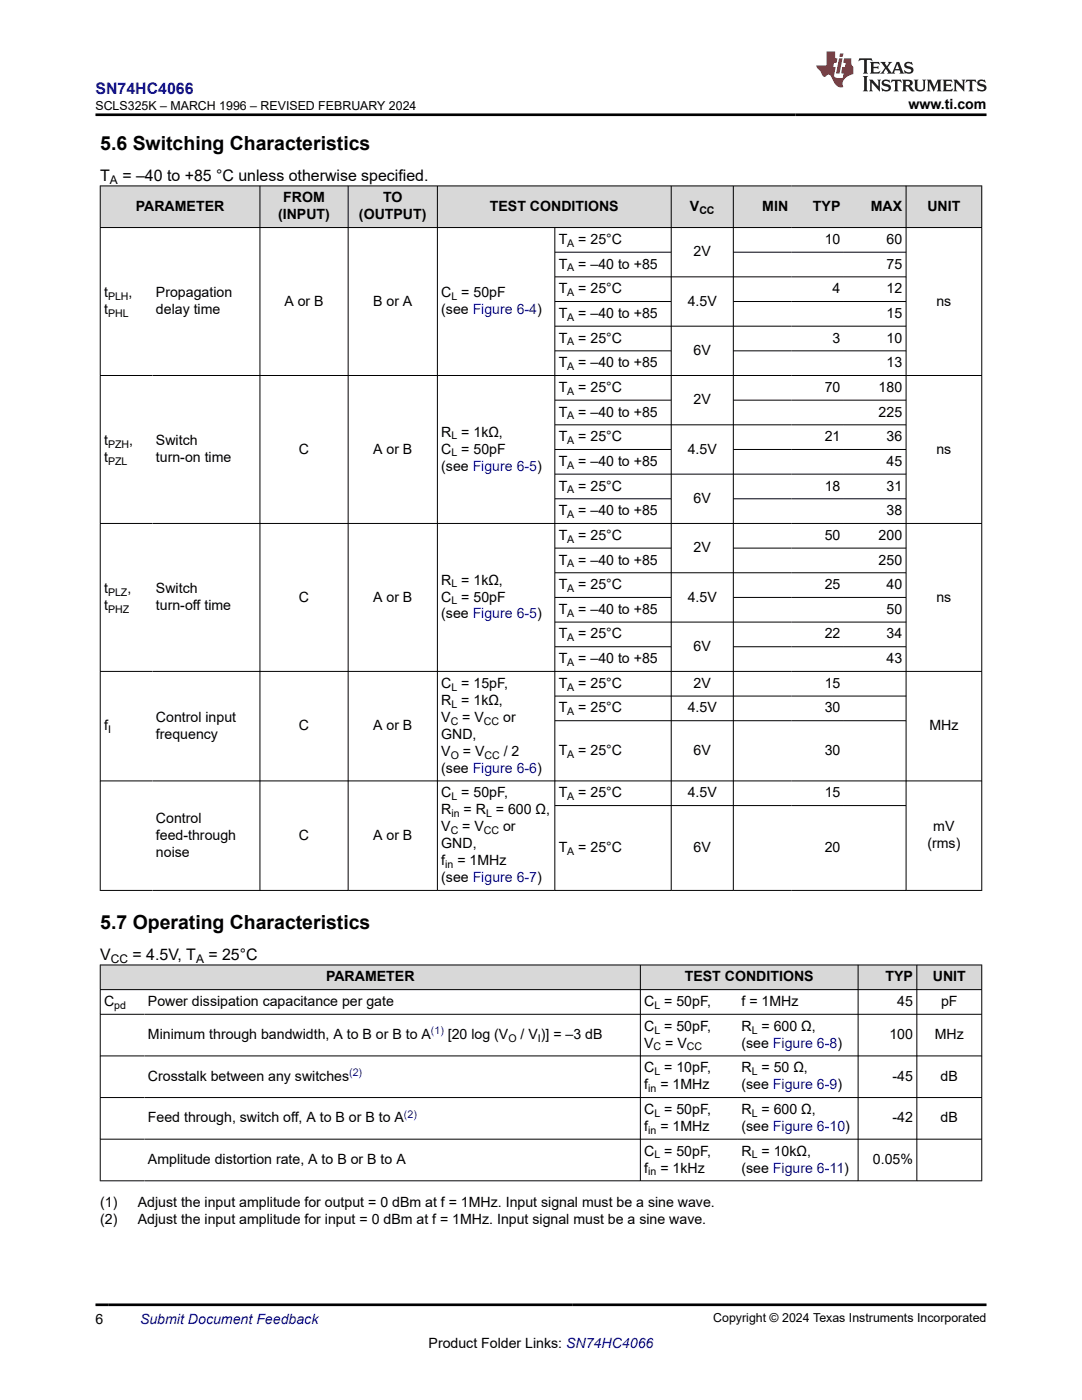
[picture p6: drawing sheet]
<svg xmlns="http://www.w3.org/2000/svg" width="216mm" height="279mm" viewBox="0 0 216 279" stroke-linecap="round" stroke-linejoin="round" font-family="sans-serif">
<defs><g id="words">
<g font-size="3.9">
<text x="20" y="29.9">5.6 Switching Characteristics</text>
<text x="20" y="185.4">5.7 Operating Characteristics</text>
</g>
<text font-size="3.2" fill="#00f" x="19" y="18.7">SN74HC4066</text>
<g font-size="3.2">
<text x="20" y="36.1">T</text>
<text x="24.4" y="36.1">= –40 to +85 °C unless otherwise specified.</text>
<text x="20" y="191.5">V</text>
<text x="26.4" y="191.5">= 4.5V, T</text>
<text x="41.6" y="191.5">= 25°C</text>
</g>
<g font-size="2.8">
<text x="181.3" y="21.8">www.ti.com</text>
<text x="56.5" y="40.4">FROM</text>
<text x="76.4" y="40.4">TO</text>
<text x="27.1" y="42.1">PARAMETER</text>
<text x="55.5" y="43.8">(INPUT)</text>
<text x="71.6" y="43.8">(OUTPUT)</text>
<text x="97.7" y="42.1">TEST CONDITIONS</text>
<text x="137.7" y="42.1">V</text>
<text x="152.1" y="42.1">MIN</text>
<text x="162.2" y="42.1">TYP</text>
<text x="173.8" y="42.1">MAX</text>
<text x="185.1" y="42.1">UNIT</text>
<text x="111.5" y="48.7">T</text>
<text x="111.5" y="53.6">T</text>
<text x="115.4" y="48.7">= 25°C</text>
<text x="115.4" y="53.6">= –40 to +85</text>
<text x="138.4" y="51.1">2V</text>
<text x="164.6" y="48.7">10</text>
<text x="176.9" y="48.7">60</text>
<text x="176.9" y="53.6">75</text>
<text x="20.8" y="59.3">t</text>
<text x="25.7" y="59.3">,</text>
<text x="31.1" y="59.3">Propagation</text>
<text x="88" y="59.3">C = 50pF</text>
<text x="111.5" y="58.5">T</text>
<text x="115.4" y="58.5">= 25°C</text>
<text x="166.1" y="58.5">4</text>
<text x="176.9" y="58.5">12</text>
<text x="20.8" y="62.7">t</text>
<text x="31.1" y="62.7">delay time</text>
<text x="56.7" y="61">A or B</text>
<text x="74.5" y="61">B or A</text>
<text x="88" y="62.7">(see Figure 6-4)</text>
<text x="111.5" y="63.4">T</text>
<text x="115.4" y="63.4">= –40 to +85</text>
<text x="137.2" y="61">4.5V</text>
<text x="176.9" y="63.4">15</text>
<text x="186.9" y="61">ns</text>
<text x="111.5" y="68.4">T</text>
<text x="115.4" y="68.4">= 25°C</text>
<text x="138.4" y="70.8">6V</text>
<text x="166.1" y="68.4">3</text>
<text x="176.9" y="68.4">10</text>
<text x="111.5" y="73.3">T</text>
<text x="115.4" y="73.3">= –40 to +85</text>
<text x="176.9" y="73.3">13</text>
<text x="111.5" y="78.2">T</text>
<text x="111.5" y="83.1">T</text>
<text x="115.4" y="78.2">= 25°C</text>
<text x="115.4" y="83.1">= –40 to +85</text>
<text x="138.4" y="80.7">2V</text>
<text x="164.6" y="78.2">70</text>
<text x="175.3" y="78.2">180</text>
<text x="175.3" y="83.1">225</text>
<text x="20.8" y="88.8">t</text>
<text x="25.8" y="88.8">,</text>
<text x="31.1" y="88.8">Switch</text>
<text x="88" y="87.1">R = 1kΩ,</text>
<text x="111.5" y="88.1">T</text>
<text x="115.4" y="88.1">= 25°C</text>
<text x="164.6" y="88.1">21</text>
<text x="176.9" y="88.1">36</text>
<text x="20.8" y="92.2">t</text>
<text x="31.1" y="92.2">turn-on time</text>
<text x="59.6" y="90.5">C</text>
<text x="74.5" y="90.5">A or B</text>
<text x="88" y="90.5">C = 50pF</text>
<text x="88" y="93.9">(see Figure 6-5)</text>
<text x="111.5" y="93">T</text>
<text x="115.4" y="93">= –40 to +85</text>
<text x="137.2" y="90.5">4.5V</text>
<text x="176.9" y="93">45</text>
<text x="186.9" y="90.5">ns</text>
<text x="111.5" y="97.9">T</text>
<text x="115.4" y="97.9">= 25°C</text>
<text x="138.4" y="100.4">6V</text>
<text x="164.6" y="97.9">18</text>
<text x="176.9" y="97.9">31</text>
<text x="111.5" y="102.8">T</text>
<text x="111.5" y="107.7">T</text>
<text x="115.4" y="102.8">= –40 to +85</text>
<text x="115.4" y="107.7">= 25°C</text>
<text x="164.6" y="107.7">50</text>
<text x="175.3" y="107.7">200</text>
<text x="176.9" y="102.8">38</text>
<text x="111.5" y="112.7">T</text>
<text x="115.4" y="112.7">= –40 to +85</text>
<text x="138.4" y="110.2">2V</text>
<text x="175.3" y="112.7">250</text>
<text x="20.8" y="118.3">t</text>
<text x="25.4" y="118.3">,</text>
<text x="31.1" y="118.3">Switch</text>
<text x="88" y="116.7">R = 1kΩ,</text>
<text x="111.5" y="117.6">T</text>
<text x="115.4" y="117.6">= 25°C</text>
<text x="164.6" y="117.6">25</text>
<text x="176.9" y="117.6">40</text>
<text x="20.8" y="121.7">t</text>
<text x="31.1" y="121.7">turn-off time</text>
<text x="59.6" y="120">C</text>
<text x="74.5" y="120">A or B</text>
<text x="88" y="120">C = 50pF</text>
<text x="88" y="123.4">(see Figure 6-5)</text>
<text x="111.5" y="122.5">T</text>
<text x="115.4" y="122.5">= –40 to +85</text>
<text x="137.2" y="120">4.5V</text>
<text x="176.9" y="122.5">50</text>
<text x="186.9" y="120">ns</text>
<text x="111.5" y="127.4">T</text>
<text x="115.4" y="127.4">= 25°C</text>
<text x="138.4" y="129.9">6V</text>
<text x="164.6" y="127.4">22</text>
<text x="176.9" y="127.4">34</text>
<text x="88" y="137.3">C = 15pF,</text>
<text x="111.5" y="132.3">T</text>
<text x="111.5" y="137.3">T</text>
<text x="115.4" y="132.3">= –40 to +85</text>
<text x="115.4" y="137.3">= 25°C</text>
<text x="138.4" y="137.3">2V</text>
<text x="164.6" y="137.3">15</text>
<text x="176.9" y="132.3">43</text>
<text x="88" y="140.7">R = 1kΩ,</text>
<text x="111.5" y="142.2">T</text>
<text x="115.4" y="142.2">= 25°C</text>
<text x="137.2" y="142.2">4.5V</text>
<text x="164.6" y="142.2">30</text>
<text x="20.8" y="145.7">f</text>
<text x="31.1" y="144">Control input</text>
<text x="31.1" y="147.4">frequency</text>
<text x="59.6" y="145.7">C</text>
<text x="74.5" y="145.7">A or B</text>
<text x="88" y="147.4">GND,</text>
<text x="88" y="144">V</text>
<text x="92.2" y="144">= V</text>
<text x="100.4" y="144">or</text>
<text x="185.4" y="145.7">MHz</text>
<text x="88" y="150.8">V</text>
<text x="88" y="154.2">(see Figure 6-6)</text>
<text x="92.4" y="150.8">= V</text>
<text x="100.5" y="150.8">/ 2</text>
<text x="111.5" y="150.7">T</text>
<text x="115.4" y="150.7">= 25°C</text>
<text x="138.4" y="150.7">6V</text>
<text x="164.6" y="150.7">30</text>
<text x="88" y="159.1">C = 50pF,</text>
<text x="111.5" y="159.1">T</text>
<text x="115.4" y="159.1">= 25°C</text>
<text x="137.2" y="159.1">4.5V</text>
<text x="164.6" y="159.1">15</text>
<text x="31.1" y="164.2">Control</text>
<text x="31.1" y="167.6">feed-through</text>
<text x="59.6" y="167.6">C</text>
<text x="74.5" y="167.6">A or B</text>
<text x="88" y="165.9">V</text>
<text x="88" y="162.5">R</text>
<text x="92.2" y="165.9">= V</text>
<text x="92.5" y="162.5">= R = 600 Ω,</text>
<text x="100.4" y="165.9">or</text>
<text x="186.2" y="165.9">mV</text>
<text x="31.1" y="171">noise</text>
<text x="88" y="169.3">GND,</text>
<text x="88" y="172.7">f</text>
<text x="91.3" y="172.7">= 1MHz</text>
<text x="111.5" y="170">T</text>
<text x="115.4" y="170">= 25°C</text>
<text x="138.4" y="170">6V</text>
<text x="164.6" y="170">20</text>
<text x="185.1" y="169.3">(rms)</text>
<text x="88" y="176.1">(see Figure 6-7)</text>
<text x="65.1" y="195.9">PARAMETER</text>
<text x="136.6" y="195.9">TEST CONDITIONS</text>
<text x="176.7" y="195.9">TYP</text>
<text x="186.1" y="195.9">UNIT</text>
<text x="20.8" y="200.8">C</text>
<text x="29.5" y="200.8">Power dissipation capacitance per gate</text>
<text x="128.5" y="200.8">C = 50pF,</text>
<text x="148" y="200.8">f = 1MHz</text>
<text x="179" y="200.8">45</text>
<text x="187.8" y="200.8">pF</text>
<text x="29.5" y="207.4">Minimum through bandwidth, A to B or B to A</text>
<text x="89.4" y="207.4">[20 log (V</text>
<text x="103.9" y="207.4">/ V )] = –3 dB</text>
<text x="128.5" y="205.7">C = 50pF,</text>
<text x="128.5" y="209.1">V</text>
<text x="132.7" y="209.1">= V</text>
<text x="148" y="205.7">R = 600 Ω,</text>
<text x="148" y="209.1">(see Figure 6-8)</text>
<text x="177.5" y="207.4">100</text>
<text x="186.5" y="207.4">MHz</text>
<text x="29.5" y="215.7">Crosstalk between any switches</text>
<text x="128.5" y="214">C = 10pF,</text>
<text x="148" y="214">R = 50 Ω,</text>
<text x="178.1" y="215.7">-45</text>
<text x="187.7" y="215.7">dB</text>
<text x="128.5" y="217.4">f</text>
<text x="131.8" y="217.4">= 1MHz</text>
<text x="148" y="217.4">(see Figure 6-9)</text>
<text x="29.5" y="224">Feed through, switch off, A to B or B to A</text>
<text x="128.5" y="222.3">C = 50pF,</text>
<text x="128.5" y="225.7">f</text>
<text x="131.8" y="225.7">= 1MHz</text>
<text x="148" y="222.3">R = 600 Ω,</text>
<text x="148" y="225.7">(see Figure 6-10)</text>
<text x="178.1" y="224">-42</text>
<text x="187.7" y="224">dB</text>
<text x="29.5" y="232.3">Amplitude distortion rate, A to B or B to A</text>
<text x="128.5" y="230.6">C = 50pF,</text>
<text x="148" y="230.6">R = 10kΩ,</text>
<text x="174.2" y="232.3">0.05%</text>
<text x="128.5" y="234">f</text>
<text x="131.8" y="234">= 1kHz</text>
<text x="148" y="234">(see Figure 6-11)</text>
<text x="20" y="240.8">(1)</text>
<text x="20" y="244.2">(2)</text>
<text x="27.5" y="240.8">Adjust the input amplitude for output = 0 dBm at f = 1MHz. Input signal must be a sine wave.</text>
<text x="27.5" y="244.2">Adjust the input amplitude for input = 0 dBm at f = 1MHz. Input signal must be a sine wave.</text>
<text x="19" y="264.2">6</text>
<text x="85.5" y="269">Product Folder Links: SN74HC4066</text>
</g>
<text font-size="2.8" fill="#00f" x="27.9" y="264.2">Submit Document Feedback</text>
<g font-size="2.5">
<text x="19" y="21.9">SCLS325K – MARCH 1996 – REVISED FEBRUARY 2024</text>
<text x="142.3" y="263.9">Copyright © 2024 Texas Instruments Incorporated</text>
</g>
<g font-size="2.4">
<text x="21.9" y="36.7">A</text>
<text x="22.1" y="192.2">CC</text>
<text x="39.1" y="192.2">A</text>
</g>
<g font-size="2.1">
<text x="139.5" y="42.6">CC</text>
<text x="113.2" y="49.2">A</text>
<text x="21.6" y="59.9">PLH</text>
<text x="90.1" y="59.9">L</text>
<text x="113.2" y="54.2">A</text>
<text x="113.2" y="59.1">A</text>
<text x="21.6" y="63.2">PHL</text>
<text x="113.2" y="64">A</text>
<text x="113.2" y="68.9">A</text>
<text x="113.2" y="73.9">A</text>
<text x="113.2" y="78.8">A</text>
<text x="113.2" y="83.7">A</text>
<text x="21.6" y="89.4">PZH</text>
<text x="90.1" y="87.7">L</text>
<text x="113.2" y="88.6">A</text>
<text x="21.6" y="92.8">PZL</text>
<text x="90.1" y="91.1">L</text>
<text x="113.2" y="93.5">A</text>
<text x="113.2" y="98.5">A</text>
<text x="113.2" y="103.4">A</text>
<text x="113.2" y="108.3">A</text>
<text x="113.2" y="113.2">A</text>
<text x="21.6" y="118.9">PLZ</text>
<text x="90.1" y="117.2">L</text>
<text x="113.2" y="118.1">A</text>
<text x="21.6" y="122.3">PHZ</text>
<text x="90.1" y="120.6">L</text>
<text x="113.2" y="123.1">A</text>
<text x="113.2" y="128">A</text>
<text x="90.1" y="137.8">L</text>
<text x="113.2" y="132.9">A</text>
<text x="113.2" y="137.8">A</text>
<text x="90.1" y="141.2">L</text>
<text x="113.2" y="142.8">A</text>
<text x="21.6" y="146.3">I</text>
<text x="89.9" y="144.6">C</text>
<text x="96.6" y="144.6">CC</text>
<text x="89.9" y="151.4">O</text>
<text x="96.7" y="151.4">CC</text>
<text x="113.2" y="151.2">A</text>
<text x="90.1" y="159.7">L</text>
<text x="113.2" y="159.7">A</text>
<text x="89.9" y="166.5">C</text>
<text x="90.1" y="163.1">in</text>
<text x="96.6" y="166.5">CC</text>
<text x="97" y="163.1">L</text>
<text x="88.8" y="173.2">in</text>
<text x="113.2" y="170.6">A</text>
<text x="22.8" y="201.3">pd</text>
<text x="130.6" y="201.3">L</text>
<text x="101.4" y="208">O</text>
<text x="107.3" y="208">I</text>
<text x="130.4" y="209.6">C</text>
<text x="130.6" y="206.3">L</text>
<text x="137.1" y="209.6">CC</text>
<text x="150" y="206.3">L</text>
<text x="130.6" y="214.6">L</text>
<text x="150" y="214.6">L</text>
<text x="129.3" y="218">in</text>
<text x="129.3" y="226.3">in</text>
<text x="130.6" y="222.9">L</text>
<text x="150" y="222.9">L</text>
<text x="130.6" y="231.2">L</text>
<text x="150" y="231.2">L</text>
<text x="129.3" y="234.6">in</text>
</g>
<g font-size="2.1" fill="#00f">
<text x="86" y="206.5">(1)</text>
<text x="69.7" y="214.8">(2)</text>
<text x="80.6" y="223.1">(2)</text>
</g>
</g></defs>
<g fill="#d8d8d8">
<path d="M20 37.1h175.9v8.3h-175.9z" fill-rule="evenodd"/>
<path d="M20.1 37.2h31.7v8.1h-31.7z" fill-rule="evenodd"/>
<path d="M51.9 37.2h17.5v8.1h-17.5z" fill-rule="evenodd"/>
<path d="M69.5 37.2h17.7v8.1h-17.7z" fill-rule="evenodd"/>
<path d="M87.3 37.2h46.6v8.1h-46.6z" fill-rule="evenodd"/>
<path d="M134 37.2h12.3v8.1h-12.3z" fill-rule="evenodd"/>
<path d="M146.4 37.2h11.6v8.1h-11.6z" fill-rule="evenodd"/>
<path d="M158 37.2h10.4v8.1h-10.4z" fill-rule="evenodd"/>
<path d="M168.4 37.2h12.3v8.1h-12.3z" fill-rule="evenodd"/>
<path d="M180.9 37.2h14.9v8.1h-14.9z" fill-rule="evenodd"/>
</g>
<g fill="none" stroke="#000" stroke-width=".2">
<path d="M19.9 37.1h176.1M20 37v140.8M51.9 37v140.8M69.5 37v140.8M87.3 37v140.8M133.9 37v140.8M146.3 37v140.8M180.8 37v140.8M195.9 37v140.8M19.9 45.4h176.1M110.7 45.4v132.4M110.7 50.3h23.3"/>
<path d="M110.7 55.3h70.2M146.3 50.3h34.6M19.9 74.9h176.1M110.7 60.2h23.3M110.7 65.1h70.2M110.7 70h23.3M110.7 79.9h23.3M146.3 60.2h34.6M146.3 70h34.6M146.3 79.9h34.6M110.7 84.8h70.2M110.7 89.7h23.3"/>
<path d="M110.7 94.6h70.2M110.7 99.5h23.3M146.3 89.7h34.6M146.3 99.5h34.6M19.9 104.5h176.1M110.7 109.4h23.3M110.7 114.3h70.2M110.7 119.2h23.3M146.3 109.4h34.6M146.3 119.2h34.6M19.9 134h176.1M110.7 124.2h70.2"/>
<path d="M110.7 129.1h23.3M110.7 138.9h70.2M146.3 129.1h34.6M19.9 155.8h176.1M110.7 143.8h70.2M19.9 177.7h176.1M110.7 160.8h70.2"/>
</g>
<g fill="#d8d8d8">
<path d="M20 192.6h175.9v4.9h-175.9z" fill-rule="evenodd"/>
<path d="M20.1 192.6h107.6v4.8h-107.6z" fill-rule="evenodd"/>
<path d="M127.8 192.6h43.4v4.8h-43.4z" fill-rule="evenodd"/>
<path d="M171.3 192.6h11.6v4.8h-11.6z" fill-rule="evenodd"/>
<path d="M183 192.6h12.8v4.8h-12.8z" fill-rule="evenodd"/>
</g>
<path d="M19.9 192.6h176.1M19.9 197.5h176.1M20 192.5v43.2M127.8 192.5v43.2M171.2 192.5v43.2M182.9 192.5v43.2M195.9 192.5v43.2M19.9 202.4h176.1M19.9 210.7h176.1M19.9 219h176.1M19.9 227.3h176.1M19.9 235.7h176.1" fill="none" stroke="#000" stroke-width=".2"/>
<path d="M171.5 11.6l-.2 .6 .5-.2h.6v.1v2.2l-.2 .4h1l-.2-.4v-2.2v-.1h.5l.5 .2-.1-.6zM173.6 12.4l.2 .3v1.6l-.2 .4h1.9l.1-.6a1.08 1.08 0 0 1-1.3 .2v-.7h.6l.4 .2v-.7l-.4 .2h-.6v-.5l.2-.2a1 1 0 0 1 1 .3l-.1-.5zM175.7 12.4l.9 1.1-1 1.2h.9l-.2-.2 .5-.8 .4 .8-.2 .2h1.6l-.2-.2 .2-.5h.9l.1 .5-.1 .2h.9l-.2-.4-.8-1.9h-.5l-.9 2.1-.9-1.1 .9-1h-.8l.2 .2-.4 .6-.4-.6 .2-.2zM179 12.8l.4 1h-.7zM180.7 12.5a.65 .65 0 0 0-.2 .7 .65 .65 0 0 0 .6 .5l.6 .1 .1 .3a.79 .79 0 0 1-.7 .4 .79 .79 0 0 1-.7-.5l.1 .7 .2-.1a.93 .93 0 0 0 1.1 0 .93 .93 0 0 0 .4-.9 1.46 1.46 0 0 0-1.2-.6l-.1-.3a1.09 1.09 0 0 1 1.2 .2l-.2-.6-.1 .1-.5-.2zM172.2 15.2l.2 .4v2.2l-.2 .4h1l-.2-.4v-2.2l.2-.4zM173.4 15.9l.2 .4v1.5l-.2 .4h.8l-.3-.4 .1-1.3 1.6 1.8v-2l.2-.4h-.7l.1 .2 .1 1.1-1.2-1.3zM176.2 16a.65 .65 0 0 0-.2 .8 .65 .65 0 0 0 .6 .4l.6 .2 .1 .2a.79 .79 0 0 1-.7 .4 .79 .79 0 0 1-.7-.5l.1 .7 .2-.1a.93 .93 0 0 0 1.1 .1 .93 .93 0 0 0 .4-1 1.46 1.46 0 0 0-1.2-.5l-.1-.4a1.09 1.09 0 0 1 1.2 .2l-.1-.6-.2 .1-.5-.1zM177.9 15.9l-.1 .6a.63 .63 0 0 1 .8-.3v1.6l-.3 .4h1l-.2-.4v-1.6a.66 .66 0 0 1 .8 .3l-.1-.6zM180 15.9l.2 .4v1.5l-.2 .4h1l-.2-.2-.1-.7h.5l.1 .2a.79 .79 0 0 0 1.2 .6l-1-.9a.61 .61 0 0 0 .6-.6 .61 .61 0 0 0-.5-.7zM180.8 16.2h.1a.47 .47 0 0 1 .5 .1 .47 .47 0 0 1 .1 .5l-.1 .1-.7 .1zM182.3 15.9l.2 .2a2.27 2.27 0 0 0 .4 2 1.04 1.04 0 0 0 1.7-.7v-1.3l.2-.2h-.8l.2 .4v1.1a.6 .6 0 0 1-.6 .6 .6 .6 0 0 1-.6-.6v-1.1l.3-.4zM184.9 15.9l.2 .4v1.5l-.2 .4h.8l-.3-.4v-1.4l.9 1.9 .9-1.9v1.4l-.3 .4h1l-.2-.4v-1.5l.2-.4h-.8l-.7 1.5-.6-1.5zM188.1 15.9l.2 .4v1.5l-.2 .4h1.9l.1-.6a1.09 1.09 0 0 1-1.3 .2v-.7h.6l.4 .2v-.6l-.4 .2h-.6v-.6l.2-.1a1.01 1.01 0 0 1 1 .3l-.1-.6zM190.2 15.9l.3 .4v1.5l-.3 .4h.8l-.2-.4v-1.3l1.6 1.8v-2l.2-.4h-.7l.2 .2v1.1l-1.2-1.3zM192.8 15.9l-.1 .6a.63 .63 0 0 1 .8-.3v1.6l-.3 .4h1l-.2-.4v-1.6a.66 .66 0 0 1 .8 .3l-.1-.6zM195.2 16a.65 .65 0 0 0-.2 .8 .65 .65 0 0 0 .6 .4l.6 .2 .2 .2a.79 .79 0 0 1-.7 .4 .79 .79 0 0 1-.7-.5l.1 .7 .2-.1a.93 .93 0 0 0 1 .1 .93 .93 0 0 0 .5-1 1.46 1.46 0 0 0-1.3-.5v-.4a1.09 1.09 0 0 1 1.2 .2l-.2-.6-.2 .1-.5-.1z" fill="#231f20"/>
<path d="M164.9 10.3v2.7h-2l.1 .4 .8 1a.95 .95 0 0 0 1 .9 .59 .59 0 0 1 .5-.4 .59 .59 0 0 1 .5 .3l.4 .8a1.59 1.59 0 0 0 2.1 1.4 1.61 1.61 0 0 1 1-2.3l1-.3-.1-1.5a1.59 1.59 0 0 1-.3-1.7h-1.5l-.2 .9h.6l-.2 .9h-.5l-.2 .9v.3l.4 .1-.1 .9h-.7a.73 .73 0 0 1-1-.7l.3-1.5h-.5l.1-.9h.5l.2-.9h-.5v-1.3zM167.4 11.6l-.6 3.1h.7l.6-3.1zM167.6 10.7l-.1 .6h.7l.1-.6z" fill="#ed1c24"/>
<path d="M19 22.9h177.8M19 260.4h177.8" fill="none" stroke="#000" stroke-width=".53"/>
<use href="#words"/>
</svg>
